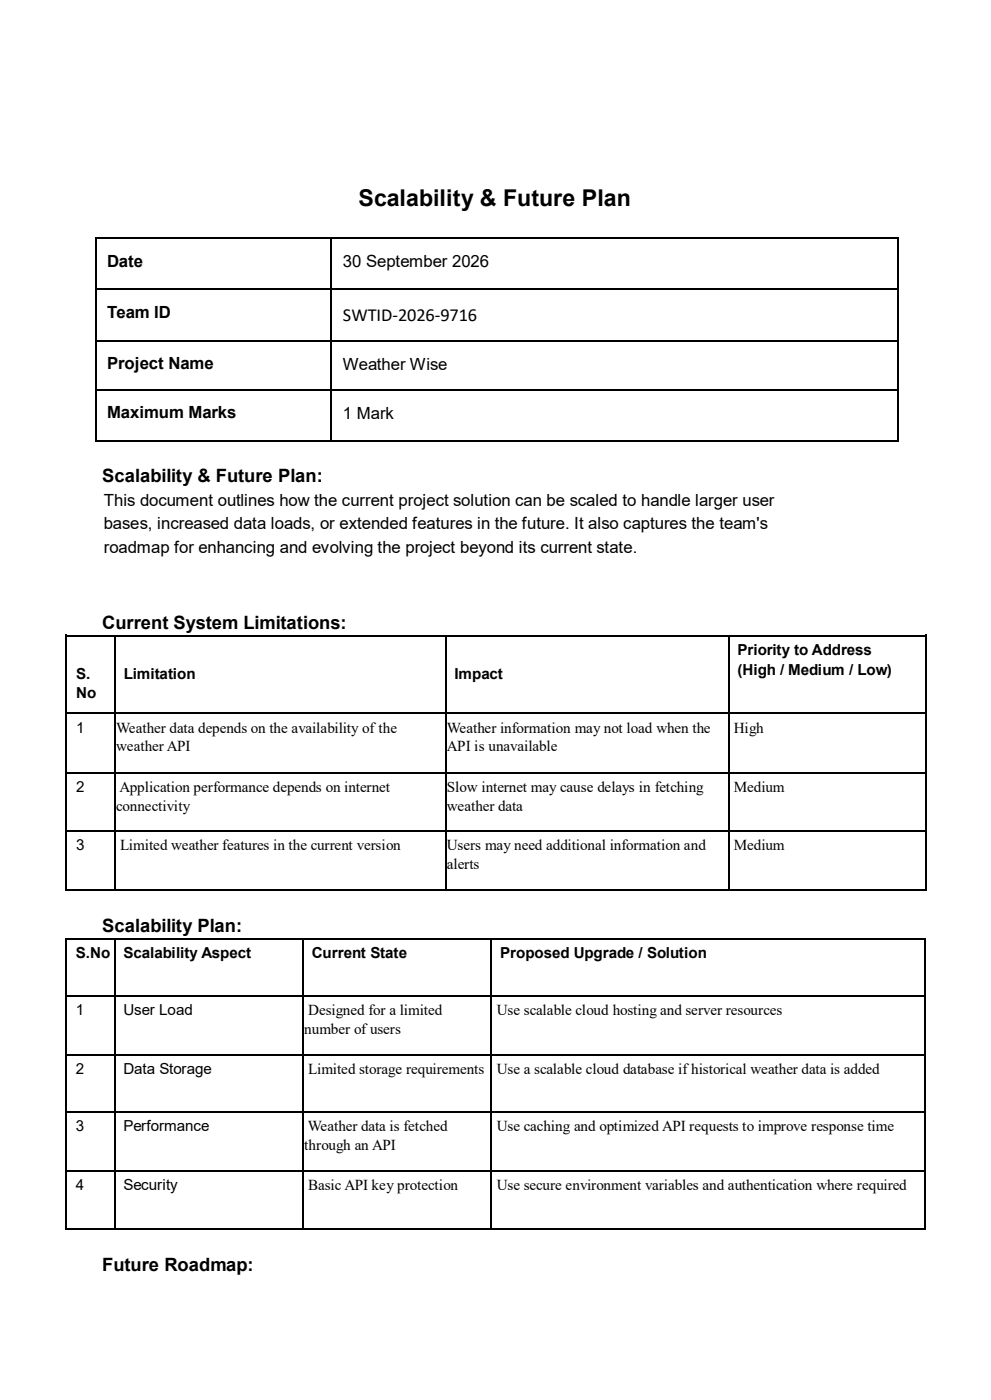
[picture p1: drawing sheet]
<svg xmlns="http://www.w3.org/2000/svg" width="210mm" height="297mm" viewBox="0 0 210 297" stroke-linecap="round" stroke-linejoin="round" font-family="sans-serif">
<defs><g id="words">
<text font-size="4.9" x="76.1" y="43.6">Scalability &amp; Future Plan</text>
<g font-size="3.9">
<text x="72.8" y="68">SWTID-2026-9716</text>
<text x="21.7" y="102.3">Scalability &amp; Future Plan:</text>
<text x="21.7" y="133.4">Current System Limitations:</text>
<text x="21.7" y="197.7">Scalability Plan:</text>
<text x="21.7" y="269.6">Future Roadmap:</text>
</g>
<g font-size="3.6">
<text x="22.7" y="56.7">Date</text>
<text x="72.8" y="56.7">30 September 2026</text>
<text x="22.7" y="67.5">Team ID</text>
<text x="22.7" y="78.3">Project Name</text>
<text x="72.8" y="78.4">Weather Wise</text>
<text x="22.7" y="88.8">Maximum Marks</text>
<text x="72.8" y="88.8">1 Mark</text>
<text x="22" y="107.4">This document outlines how the current project solution can be scaled to handle larger user</text>
<text x="22" y="112.3">bases, increased data loads, or extended features in the future. It also captures the team's</text>
<text x="22" y="117.2">roadmap for enhancing and evolving the project beyond its current state.</text>
</g>
<g font-size="3.2">
<text x="156.4" y="139">Priority to Address</text>
<text x="156.4" y="143.2">(High / Medium / Low)</text>
<text x="16.2" y="144.1">S.</text>
<text x="16.2" y="148">No</text>
<text x="26.3" y="144.1">Limitation</text>
<text x="96.4" y="144.1">Impact</text>
<text x="16.2" y="155.5">1</text>
<text x="24.6" y="155.5">Weather data depends on the availability of the</text>
<text x="94.8" y="155.5">Weather information may not load when the</text>
<text x="155.7" y="155.5">High</text>
<text x="24.6" y="159.4">weather API</text>
<text x="94.8" y="159.4">API is unavailable</text>
<text x="16.2" y="168">2</text>
<text x="24.6" y="172">connectivity</text>
<text x="25.3" y="168">Application performance depends on internet</text>
<text x="94.8" y="168">Slow internet may cause delays in fetching</text>
<text x="94.8" y="172">weather data</text>
<text x="155.7" y="168">Medium</text>
<text x="16.2" y="180.3">3</text>
<text x="25.5" y="180.3">Limited weather features in the current version</text>
<text x="94.8" y="180.3">Users may need additional information and</text>
<text x="94.8" y="184.3">alerts</text>
<text x="155.7" y="180.3">Medium</text>
<text x="16.1" y="203.2">S.No</text>
<text x="26.2" y="203.2">Scalability Aspect</text>
<text x="66.1" y="203.2">Current State</text>
<text x="106.1" y="203.2">Proposed Upgrade / Solution</text>
<text x="16.1" y="215.3">1</text>
<text x="26.2" y="215.3">User Load</text>
<text x="65.4" y="215.3">Designed for a limited</text>
<text x="105.4" y="215.3">Use scalable cloud hosting and server resources</text>
<text x="64.5" y="219.3">number of users</text>
<text x="16.1" y="227.8">2</text>
<text x="26.2" y="227.8">Data Storage</text>
<text x="65.4" y="227.8">Limited storage requirements</text>
<text x="105.4" y="227.8">Use a scalable cloud database ifhistorical weather data is added</text>
<text x="16.1" y="240">3</text>
<text x="26.2" y="240">Performance</text>
<text x="64.5" y="244">through an API</text>
<text x="65.3" y="240">Weather data is fetched</text>
<text x="105.4" y="240">Use caching and optimized API requests to improve response time</text>
<text x="16.1" y="252.6">4</text>
<text x="26.2" y="252.6">Security</text>
<text x="65.4" y="252.6">Basic API key protection</text>
<text x="105.4" y="252.6">Use secure environment variables and authentication where required</text>
</g>
</g></defs>
<g fill="none" stroke="#000" stroke-width=".34">
<path d="M20.4 50.4v42.9M20.6 50.6h49.4M70.2 50.7v42.6M70.4 50.6h120M190.6 50.4v42.9M20.6 61.4h49.4M20.6 72.2h49.4M70.4 61.4h120M70.4 72.2h120M20.6 82.7h49.4M20.6 93.5h49.4M70.4 82.7h120"/>
<path d="M70.4 93.5h120M14.1 136v15.2M14.2 134.8h9.9M24.3 136v15.2M24.5 134.8h69.9M94.7 134.8h59.7M154.6 136v15.2M154.7 134.8h41.6M196.5 136v15.2M14.1 152.5v11.3M14.2 151.3h9.9M24.3 152.5v11.3"/>
<path d="M24.5 151.3h69.9M94.7 151.3h59.7M154.6 152.5v11.3M154.7 151.3h41.6M196.5 152.5v11.3M14.1 165.1v11M14.1 177.4v11.3M14.2 164h9.9M14.2 176.2h9.9M24.3 165.1v11M24.3 177.4v11.3M24.5 164h69.9"/>
<path d="M24.5 176.2h69.9M94.7 164h59.7M94.7 176.2h59.7M154.6 165.1v11M154.6 177.4v11.3M154.7 164h41.6M154.7 176.2h41.6M196.5 165.1v11M196.5 177.4v11.3M14.2 188.9h9.9M14.2 199.1h9.9M24.5 188.9h69.9"/>
<path d="M24.5 199.1h39.5M64.4 199.1h39.5M94.7 188.9h59.7M104.3 199.1h91.7M154.7 188.9h41.6M14.1 200.2v10.9M14.1 212.4v11.3M14.2 211.3h9.9M24.3 200.2v10.9M24.3 212.4v11.3M24.5 211.3h39.5M64.2 200.2v10.9"/>
<path d="M64.2 212.4v11.3M64.4 211.3h39.5M104.1 200.2v10.9M104.1 212.4v11.3M104.3 211.3h91.7M196.2 200.2v10.9M196.2 212.4v11.3M14.1 224.9v10.9M14.1 237v11.3M14.2 223.8h9.9M14.2 235.9h9.9M24.3 224.9v10.9"/>
<path d="M24.3 237v11.3M24.5 223.8h39.5M24.5 235.9h39.5M64.2 224.9v10.9M64.2 237v11.3M64.4 223.8h39.5M64.4 235.9h39.5M104.1 224.9v10.9M104.1 237v11.3M104.3 223.8h91.7M104.3 235.9h91.7M196.2 224.9v10.9"/>
<path d="M196.2 237v11.3M14.1 249.6v10.9M14.2 248.5h9.9M24.3 249.6v10.9M24.5 248.5h39.5M64.2 249.6v10.9M64.4 248.5h39.5M104.1 249.6v10.9M104.3 248.5h91.7M196.2 249.6v10.9M14.2 260.7h9.9M24.5 260.7h39.5"/>
<path d="M64.4 260.7h39.5M104.3 260.7h91.7"/>
</g>
<g fill="#000">
<path d="M20.2 50.4h.4v.3h-.4z" fill-rule="evenodd"/>
<path d="M70 50.4h.4v.3h-.4z" fill-rule="evenodd"/>
<path d="M190.4 50.4h.3v.3h-.3z" fill-rule="evenodd"/>
<path d="M20.2 93.3h.4v.4h-.4z" fill-rule="evenodd"/>
<path d="M20.2 93.3h.4v.4h-.4z" fill-rule="evenodd"/>
<path d="M70 93.3h.4v.4h-.4z" fill-rule="evenodd"/>
<path d="M190.4 93.3h.3v.4h-.3z" fill-rule="evenodd"/>
<path d="M190.4 93.3h.3v.4h-.3z" fill-rule="evenodd"/>
<path d="M13.9 134.7h.3v1.3h-.3z" fill-rule="evenodd"/>
<path d="M13.9 134.7h.3v.3h-.3z" fill-rule="evenodd"/>
<path d="M24.1 135h.4v1h-.4z" fill-rule="evenodd"/>
<path d="M24.1 134.7h.4v.3h-.4z" fill-rule="evenodd"/>
<path d="M94.4 135h.3v1h-.3z" fill-rule="evenodd"/>
<path d="M94.4 134.7h.3v.3h-.3z" fill-rule="evenodd"/>
<path d="M154.4 135h.3v1h-.3z" fill-rule="evenodd"/>
<path d="M154.4 134.7h.3v.3h-.3z" fill-rule="evenodd"/>
<path d="M196.3 134.7h.4v1.3h-.4z" fill-rule="evenodd"/>
<path d="M196.3 134.7h.4v.3h-.4z" fill-rule="evenodd"/>
<path d="M13.9 151.2h.3v1.3h-.3z" fill-rule="evenodd"/>
<path d="M24.1 151.2h.4v1.3h-.4z" fill-rule="evenodd"/>
<path d="M94.4 151.2h.3v1.3h-.3z" fill-rule="evenodd"/>
<path d="M154.4 151.2h.3v1.3h-.3z" fill-rule="evenodd"/>
<path d="M196.3 151.2h.4v1.3h-.4z" fill-rule="evenodd"/>
<path d="M13.9 163.8h.3v1.3h-.3z" fill-rule="evenodd"/>
<path d="M13.9 176.1h.3v1.3h-.3z" fill-rule="evenodd"/>
<path d="M24.1 163.8h.4v1.3h-.4z" fill-rule="evenodd"/>
<path d="M24.1 176.1h.4v1.3h-.4z" fill-rule="evenodd"/>
<path d="M94.4 163.8h.3v1.3h-.3z" fill-rule="evenodd"/>
<path d="M94.4 176.1h.3v1.3h-.3z" fill-rule="evenodd"/>
<path d="M154.4 163.8h.3v1.3h-.3z" fill-rule="evenodd"/>
<path d="M154.4 176.1h.3v1.3h-.3z" fill-rule="evenodd"/>
<path d="M196.3 163.8h.4v1.3h-.4z" fill-rule="evenodd"/>
<path d="M196.3 176.1h.4v1.3h-.4z" fill-rule="evenodd"/>
<path d="M13.9 188.7h.3v.3h-.3z" fill-rule="evenodd"/>
<path d="M13.9 188.7h.3v.3h-.3z" fill-rule="evenodd"/>
<path d="M13.9 198.9h.3v.4h-.3z" fill-rule="evenodd"/>
<path d="M24.1 188.7h.4v.3h-.4z" fill-rule="evenodd"/>
<path d="M24.1 198.9h.4v.4h-.4z" fill-rule="evenodd"/>
<path d="M64 198.9h.4v.4h-.4z" fill-rule="evenodd"/>
<path d="M94.4 188.7h.3v.3h-.3z" fill-rule="evenodd"/>
<path d="M103.9 198.9h.4v.4h-.4z" fill-rule="evenodd"/>
<path d="M154.4 188.7h.3v.3h-.3z" fill-rule="evenodd"/>
<path d="M196 198.9h.3v.4h-.3z" fill-rule="evenodd"/>
<path d="M196.3 188.7h.4v.3h-.4z" fill-rule="evenodd"/>
<path d="M196.3 188.7h.4v.3h-.4z" fill-rule="evenodd"/>
<path d="M13.9 198.9h.3v1.3h-.3z" fill-rule="evenodd"/>
<path d="M13.9 211.1h.3v1.3h-.3z" fill-rule="evenodd"/>
<path d="M24.1 199.3h.4v.9h-.4z" fill-rule="evenodd"/>
<path d="M24.1 211.1h.4v1.3h-.4z" fill-rule="evenodd"/>
<path d="M64 199.3h.4v.9h-.4z" fill-rule="evenodd"/>
<path d="M64 211.1h.4v1.3h-.4z" fill-rule="evenodd"/>
<path d="M103.9 199.3h.4v.9h-.4z" fill-rule="evenodd"/>
<path d="M103.9 211.1h.4v1.3h-.4z" fill-rule="evenodd"/>
<path d="M196 198.9h.3v1.3h-.3z" fill-rule="evenodd"/>
<path d="M196 211.1h.3v1.3h-.3z" fill-rule="evenodd"/>
<path d="M13.9 223.7h.3v1.2h-.3z" fill-rule="evenodd"/>
<path d="M13.9 235.8h.3v1.2h-.3z" fill-rule="evenodd"/>
<path d="M24.1 223.7h.4v1.2h-.4z" fill-rule="evenodd"/>
<path d="M24.1 235.8h.4v1.2h-.4z" fill-rule="evenodd"/>
<path d="M64 223.7h.4v1.2h-.4z" fill-rule="evenodd"/>
<path d="M64 235.8h.4v1.2h-.4z" fill-rule="evenodd"/>
<path d="M103.9 223.7h.4v1.2h-.4z" fill-rule="evenodd"/>
<path d="M103.9 235.8h.4v1.2h-.4z" fill-rule="evenodd"/>
<path d="M196 223.7h.3v1.2h-.3z" fill-rule="evenodd"/>
<path d="M196 235.8h.3v1.2h-.3z" fill-rule="evenodd"/>
<path d="M13.9 248.3h.3v1.3h-.3z" fill-rule="evenodd"/>
<path d="M24.1 248.3h.4v1.3h-.4z" fill-rule="evenodd"/>
<path d="M64 248.3h.4v1.3h-.4z" fill-rule="evenodd"/>
<path d="M103.9 248.3h.4v1.3h-.4z" fill-rule="evenodd"/>
<path d="M196 248.3h.3v1.3h-.3z" fill-rule="evenodd"/>
<path d="M13.9 260.5h.3v.4h-.3z" fill-rule="evenodd"/>
<path d="M13.9 260.5h.3v.4h-.3z" fill-rule="evenodd"/>
<path d="M24.1 260.5h.4v.4h-.4z" fill-rule="evenodd"/>
<path d="M64 260.5h.4v.4h-.4z" fill-rule="evenodd"/>
<path d="M103.9 260.5h.4v.4h-.4z" fill-rule="evenodd"/>
<path d="M196 260.5h.3v.4h-.3z" fill-rule="evenodd"/>
<path d="M196 260.5h.3v.4h-.3z" fill-rule="evenodd"/>
</g>
<path d="M94.5 136v15.2M94.5 152.5v11.3M94.5 165.1v11M94.5 177.4v11.3" fill="none" stroke="#000" stroke-width=".35"/>
<use href="#words"/>
</svg>
